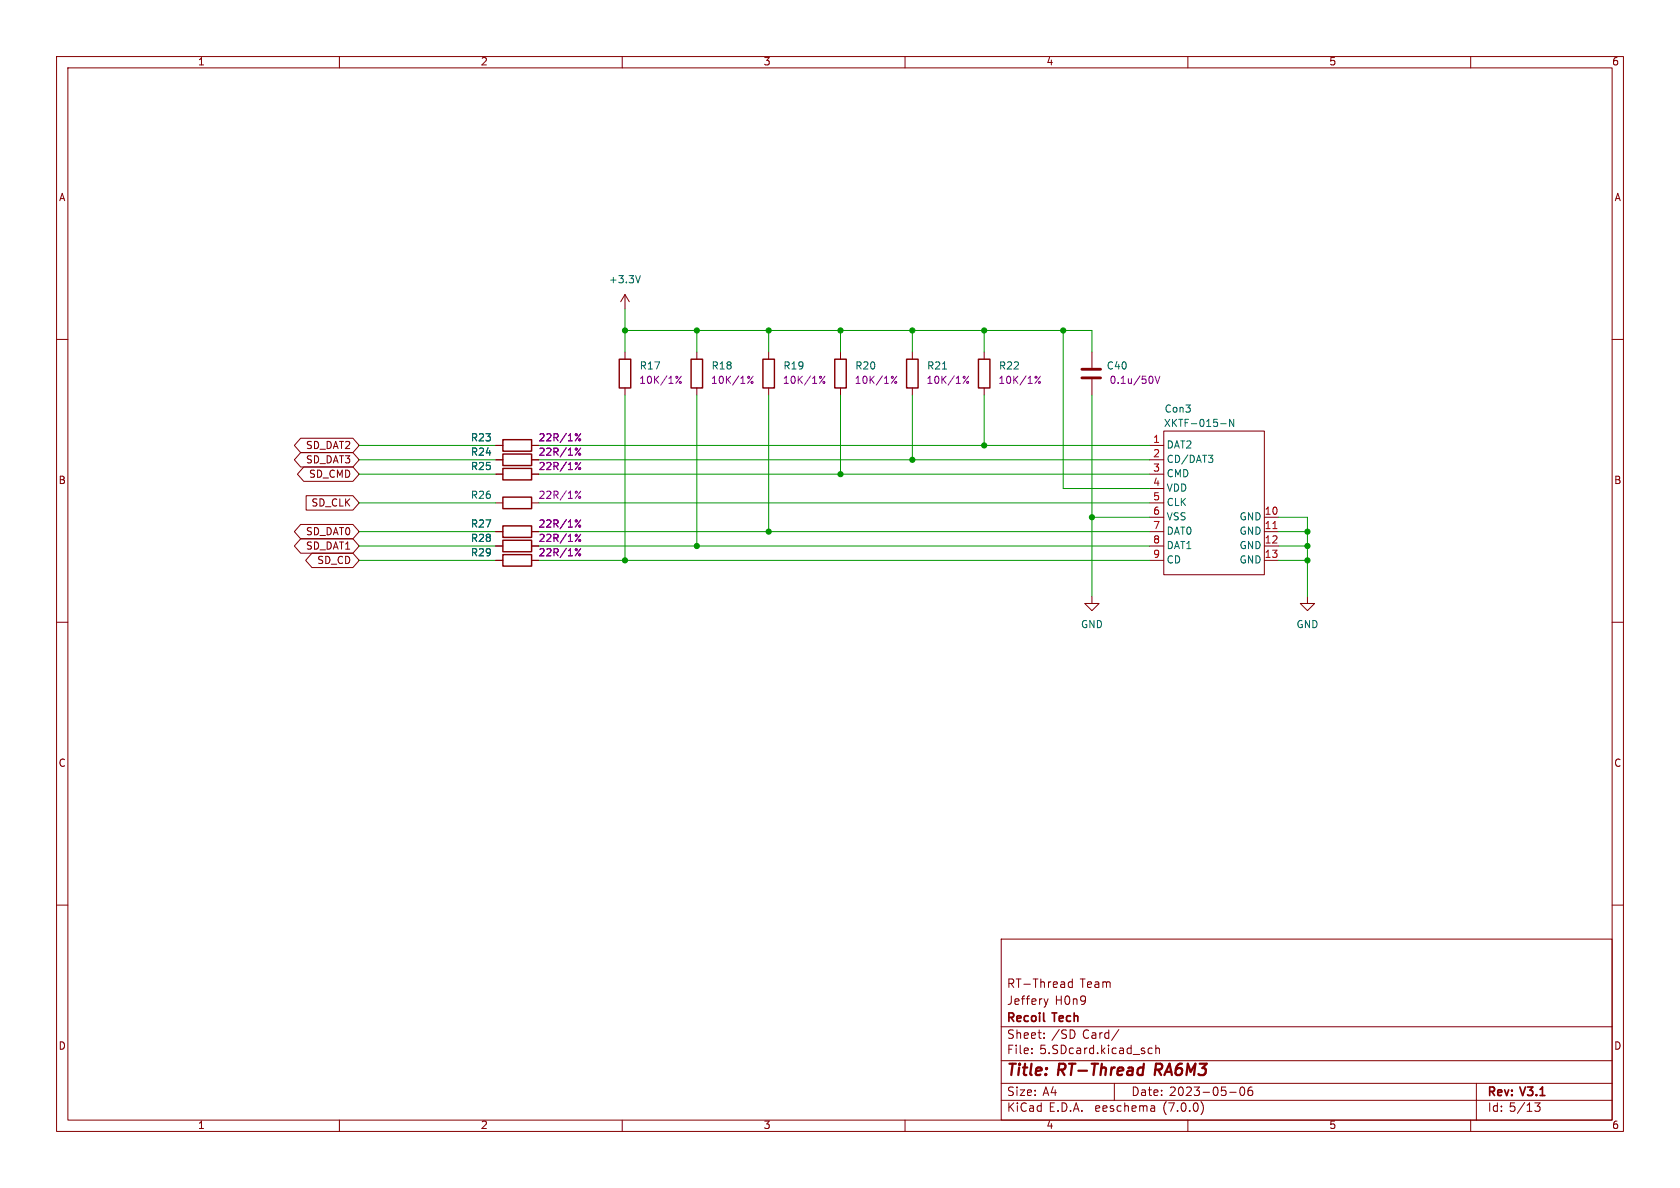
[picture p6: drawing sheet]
<svg xmlns="http://www.w3.org/2000/svg" width="297mm" height="210mm" viewBox="0 0 297 210" stroke-linecap="round" stroke-linejoin="round" font-family="sans-serif">
<defs><g id="words">
<g font-size="2.8" fill="#840000">
<text x="178" y="190.8">Title:</text>
<text x="187.1" y="190.8">RT-Thread</text>
<text x="204.8" y="190.8">RA6M3</text>
</g>
<g font-size="2.1" fill="#840000">
<text x="178" y="177.9">Jeffery</text>
<text x="178" y="174.9">RT-Thread</text>
<text x="186.5" y="177.9">H0n9</text>
<text x="190.9" y="174.9">Team</text>
<text x="178" y="183.9">Sheet:</text>
<text x="178" y="181.1">Recoil</text>
<text x="185.9" y="183.9">/SD</text>
<text x="186.3" y="181.1">Tech</text>
<text x="191.4" y="183.9">Card/</text>
<text x="178" y="186.6">File:</text>
<text x="183.8" y="186.6">5.SDcard.kicad_sch</text>
<text x="178" y="196.8">KiCad</text>
<text x="178" y="194">Size:</text>
<text x="184.3" y="194">A4</text>
<text x="185.4" y="196.8">E.D.A.</text>
<text x="193.7" y="196.8">eeschema</text>
<text x="200" y="194">Date:</text>
<text x="205.7" y="196.8">(7.0.0)</text>
<text x="206.7" y="194">2023-05-06</text>
<text x="263" y="194.2">Rev:</text>
<text x="263" y="196.8">Id: 5/13</text>
<text x="269" y="194.2">V3.1</text>
</g>
<g font-size="1.8" fill="#840000">
<text x="35" y="11.8">1</text>
<text x="85" y="11.8">2</text>
<text x="135" y="11.8">3</text>
<text x="185" y="11.8">4</text>
<text x="235" y="11.8">5</text>
<text x="285" y="11.8">6</text>
<text x="10.4" y="35.8">A</text>
<text x="285.4" y="35.8">A</text>
<text x="54" y="82.2">SD_DAT3</text>
<text x="54" y="79.7">SD_DAT2</text>
<text x="10.3" y="85.8">B</text>
<text x="54.5" y="84.7">SD_CMD</text>
<text x="54.9" y="89.8">SD_CLK</text>
<text x="285.3" y="85.8">B</text>
<text x="54" y="94.9">SD_DAT0</text>
<text x="54" y="97.4">SD_DAT1</text>
<text x="56" y="100">SD_CD</text>
<text x="10.3" y="135.8">C</text>
<text x="285.3" y="135.8">C</text>
<text x="10.3" y="185.8">D</text>
<text x="285.3" y="185.8">D</text>
<text x="35" y="199.8">1</text>
<text x="85" y="199.8">2</text>
<text x="135" y="199.8">3</text>
<text x="185" y="199.8">4</text>
<text x="235" y="199.8">5</text>
<text x="285" y="199.8">6</text>
</g>
<g font-size="1.8" fill="#006464">
<text x="107.6" y="50.4">+3.3V</text>
<text x="113" y="65.6">R17</text>
<text x="125.7" y="65.6">R18</text>
<text x="138.4" y="65.6">R19</text>
<text x="151.1" y="65.6">R20</text>
<text x="163.8" y="65.6">R21</text>
<text x="176.5" y="65.6">R22</text>
<text x="195.6" y="65.6">C40</text>
<text x="205.7" y="75.8">XKTF-015-N</text>
<text x="205.8" y="73.2">Con3</text>
<text x="83.2" y="83.4">R25</text>
<text x="83.2" y="78.3">R23</text>
<text x="83.2" y="80.8">R24</text>
<text x="206.2" y="79.6">DAT2</text>
<text x="206.2" y="82.1">CD/DAT3</text>
<text x="83.2" y="88.5">R26</text>
<text x="206.2" y="84.6">CMD</text>
<text x="206.2" y="87.2">VDD</text>
<text x="206.2" y="89.7">CLK</text>
<text x="83.2" y="93.5">R27</text>
<text x="206.2" y="92.3">VSS</text>
<text x="206.2" y="94.8">DAT0</text>
<text x="219" y="92.3">GND</text>
<text x="219" y="94.8">GND</text>
<text x="83.2" y="96.1">R28</text>
<text x="83.2" y="98.6">R29</text>
<text x="206.2" y="97.3">DAT1</text>
<text x="206.2" y="99.9">CD</text>
<text x="219" y="97.3">GND</text>
<text x="219" y="99.9">GND</text>
<text x="191" y="111.3">GND</text>
<text x="229.1" y="111.3">GND</text>
</g>
<g font-size="1.8" fill="#840084">
<text x="112.9" y="68.1">10K/1%</text>
<text x="125.6" y="68.1">10K/1%</text>
<text x="138.3" y="68.1">10K/1%</text>
<text x="151" y="68.1">10K/1%</text>
<text x="163.7" y="68.1">10K/1%</text>
<text x="176.4" y="68.1">10K/1%</text>
<text x="196.1" y="68.1">0.1u/50V</text>
<text x="95.2" y="83.4">22R/1%</text>
<text x="95.2" y="78.3">22R/1%</text>
<text x="95.2" y="80.8">22R/1%</text>
<text x="95.2" y="88.5">22R/1%</text>
<text x="95.2" y="93.5">22R/1%</text>
<text x="95.2" y="96.1">22R/1%</text>
<text x="95.2" y="98.6">22R/1%</text>
</g>
<g font-size="1.8" fill="#a90000">
<text x="203.8" y="78.5">1</text>
<text x="203.8" y="81">2</text>
<text x="203.8" y="83.6">3</text>
<text x="203.8" y="86.1">4</text>
<text x="203.8" y="88.6">5</text>
<text x="203.8" y="91.2">6</text>
<text x="203.8" y="93.7">7</text>
<text x="223.5" y="91.2">10</text>
<text x="223.5" y="93.7">11</text>
<text x="203.8" y="96.3">8</text>
<text x="203.8" y="98.8">9</text>
<text x="223.5" y="96.3">12</text>
<text x="223.5" y="98.8">13</text>
</g>
</g></defs>
<g fill="none" stroke="#840000" stroke-width=".18">
<path d="M10 10h277v190h-277zM12 12h273v186h-273zM60 10v2M110 10v2M160 10v2M210 10v2M260 10v2M10 60h2M110.5 52.1v2.5M110.5 52.1l-.8 1.2M110.5 52.1l.8 1.2M285 60h2"/>
<path d="M53.2 77.5h9.2l1.1 1.2-1.1 1.3h-9.2l-1.2-1.3zM87.6 78.7h1.3M94 78.7h1.2M110.5 62.2v1.3M110.5 68.6v1.3M123.2 62.2v1.3M123.2 68.6v1.3M135.9 62.2v1.3M135.9 68.6v1.3M148.6 62.2v1.3M148.6 68.6v1.3M161.3 62.2v1.3"/>
<path d="M161.3 68.6v1.3M174 62.2v1.3M174 68.6v1.3M193 62.2v2.8M193 67v2.9M203.2 78.7h2.5M205.7 76.2h17.8v25.4h-17.8zM53.2 95.2h9.2l1.1 1.3-1.1 1.3h-9.2l-1.2-1.3zM53.2 92.7h9.2l1.1 1.3-1.1 1.3h-9.2l-1.2-1.3zM53.2 80h9.2l1.1 1.3-1.1 1.3h-9.2l-1.2-1.3zM53.7 82.5h8.7l1.1 1.3-1.1 1.3h-8.7l-1.1-1.3zM54.1 87.6h8.3l1.1 1.3-1.1 1.3h-8.3z"/>
<path d="M55.1 97.8h7.3l1.1 1.3-1.1 1.2h-7.3l-1.1-1.2zM87.6 94h1.3M87.6 83.8h1.3M87.6 96.5h1.3M87.6 81.3h1.3M87.6 99.1h1.3M87.6 88.9h1.3M94 94h1.2M94 83.8h1.2M94 96.5h1.2M94 81.3h1.2M94 99.1h1.2"/>
<path d="M94 88.9h1.2M203.2 94h2.5M203.2 83.8h2.5M203.2 96.5h2.5M203.2 81.3h2.5M203.2 99.1h2.5M203.2 88.9h2.5M203.2 91.4h2.5M203.2 86.4h2.5M223.5 94h2.6M223.5 96.5h2.6M223.5 99.1h2.6"/>
<path d="M223.5 91.4h2.6M10 110h2M193 105.4v1.3h1.3l-1.3 1.3-1.2-1.3h1.2M231.1 105.4v1.3h1.3l-1.3 1.3-1.2-1.3h1.2M285 110h2M10 160h2M285 160h2M177 166h108v32h-108zM185.3 176.6l-.4 1M189.6 173.1v1.5M189.6 173.6h-.5l-.2 .2v.5l.1 .2h.6M60 198v2"/>
<path d="M110 198v2M160 198v2M177 194.5h108M177 191.5h108M177 187.5h108M177 181.5h108M182.4 186.1v.2M182.4 185.3v.2M184.6 183.4v.2M184.6 182.6v.2M190 182.4v.8M197 191.5v3"/>
<path d="M197.8 182l-1.3 1.9M203.7 185.3h-.4l-.3 .2v.5l.1 .2h.6M203.9 195.5l.2 .2v.8M204.1 196.4l-.5 .1M204.1 195.8l-.5 .1M204.3 185.4l.2-.1h.4l.1 1M204.3 184.8v1.5M210 198v2M212.4 194.8a1.74 1.74 0 0 1-.1 2.2M217.4 193.1h1.1M219.4 192.2h.1a.81 .81 0 0 1 .6 .6 .81 .81 0 0 1-.3 .8l-.1 .1a.81 .81 0 0 1-.6-.7 .81 .81 0 0 1 .3-.8zM221.3 192.2a.59 .59 0 0 0-.7 .6v.6l.2 .2 .4 .1 .2-.2 .1-.5-.2-.2-.4-.1-.3 .3"/>
<path d="M260 198v2M261 191.5v6.5M272.3 195l-.5 .5 .4 .2v.6l-.2 .2-.6-.1"/>
</g>
<g fill="none" stroke="#840000" stroke-width=".25">
<path d="M88.9 77.7h5.1v2.1h-5.1zM109.5 63.5h2v5.1h-2zM122.2 63.5h2v5.1h-2zM134.9 63.5h2v5.1h-2zM147.6 63.5h2v5.1h-2zM160.3 63.5h2v5.1h-2zM173 63.5h2v5.1h-2zM88.9 93h5.1v2h-5.1zM88.9 82.8h5.1v2h-5.1zM88.9 95.5h5.1v2h-5.1zM88.9 80.3h5.1v2h-5.1zM88.9 98h5.1v2.1h-5.1z"/>
<path d="M88.9 87.9h5.1v2h-5.1z"/>
</g>
<g fill="none" stroke="#840084" stroke-width=".18">
<path d="M102 76.7v.3M102 79.3v.2M102.7 76.7l-1 1.2M102.7 79.2l-1 1.3M119.7 66.5l.1 .2-.1 .2M120.4 66.5l-.9 1.3M132.4 66.5l.1 .2-.1 .2M133.1 66.5l-.9 1.3M145.1 66.5l.1 .2-.1 .2M145.8 66.5l-.9 1.3M157.8 66.5l.1 .2-.1 .2M158.5 66.5l-.9 1.3"/>
<path d="M170.5 66.5l.1 .2-.1 .2M171.2 66.5l-.9 1.3M183.2 66.5l.1 .2-.1 .2M183.9 66.5l-.9 1.3M203.7 66.6l.1 .4-.1 .7M204.2 66.5l.4 1.3 .4-1.3M102 92v.2M102 81.8v.2M102 94.5v.2M102 97v.3M102 86.9v.2M102.7 91.9l-1 1.3"/>
<path d="M102.7 81.7l-1 1.3M102.7 94.4l-1 1.3M102.7 97l-1 1.3M102.7 86.8l-1 1.3"/>
<circle cx="102.5" cy="77.8" r=".18"/>
<circle cx="120.3" cy="67.6" r=".18"/>
<circle cx="133" cy="67.6" r=".18"/>
<circle cx="145.7" cy="67.6" r=".18"/>
<circle cx="158.4" cy="67.6" r=".18"/>
<circle cx="171.1" cy="67.6" r=".18"/>
<circle cx="183.8" cy="67.6" r=".18"/>
<circle cx="102.5" cy="98.1" r=".18"/>
<circle cx="102.5" cy="80.3" r=".18"/>
<circle cx="102.5" cy="87.9" r=".18"/>
<circle cx="102.5" cy="93" r=".18"/>
<circle cx="102.5" cy="82.8" r=".18"/>
<circle cx="102.5" cy="95.5" r=".18"/>
</g>
<path d="M191.3 65.3h3.3M191.3 66.8h3.3" fill="none" stroke="#840000" stroke-width=".5"/>
<path d="M113.2 48.7l-.4 1.3M215.8 74.9h1M218.1 74.1v1.3l-.7-1.3v1.3M213.6 80.5h.8l-.4 .5M214.4 81.1v.5" fill="none" stroke="#006464" stroke-width=".18"/>
<path d="M225 93.4h.8" fill="none" stroke="#a90000" stroke-width=".18"/>
<g fill="none" stroke="#009600" stroke-width=".18">
<path d="M110.5 58.4h82.5v3.8M110.5 54.6v7.6M123.2 58.4v3.8M135.9 58.4v3.8M148.6 58.4v3.8M161.3 58.4v3.8M174 58.4v3.8M188 58.4v28h15.2M63.5 78.7h24.1M95.2 78.7h108M110.5 69.9v29.2M123.2 69.9v26.6"/>
<path d="M135.9 69.9v24.1M148.6 69.9v13.9M161.3 69.9v11.4M174 69.9v8.8M193 69.9v35.5M63.5 83.8h24.1M63.5 81.3h24.1M63.5 94h24.1M63.5 88.9h24.1M63.5 99.1h24.1M63.5 96.5h24.1M95.2 83.8h108"/>
<path d="M95.2 81.3h108M95.2 94h108M95.2 88.9h108M95.2 99.1h108M95.2 96.5h108M193 91.4h10.2M226.1 94h5M226.1 99.1h5M226.1 96.5h5M226.1 91.4h5v14"/>
</g>
<g fill="#009600" stroke="#009600" stroke-width=".18">
<circle cx="148.6" cy="58.4" r=".46"/>
<circle cx="110.5" cy="99.1" r=".46"/>
<circle cx="123.2" cy="96.5" r=".46"/>
<circle cx="110.5" cy="58.4" r=".46"/>
<circle cx="123.2" cy="58.4" r=".46"/>
<circle cx="135.9" cy="58.4" r=".46"/>
<circle cx="174" cy="58.4" r=".46"/>
<circle cx="148.6" cy="83.8" r=".46"/>
<circle cx="135.9" cy="94" r=".46"/>
<circle cx="174" cy="78.7" r=".46"/>
<circle cx="161.3" cy="81.3" r=".46"/>
<circle cx="161.3" cy="58.4" r=".46"/>
<circle cx="193" cy="91.4" r=".46"/>
<circle cx="231.1" cy="99.1" r=".46"/>
<circle cx="231.1" cy="94" r=".46"/>
<circle cx="231.1" cy="96.5" r=".46"/>
<circle cx="188" cy="58.4" r=".46"/>
</g>
<use href="#words"/>
</svg>
